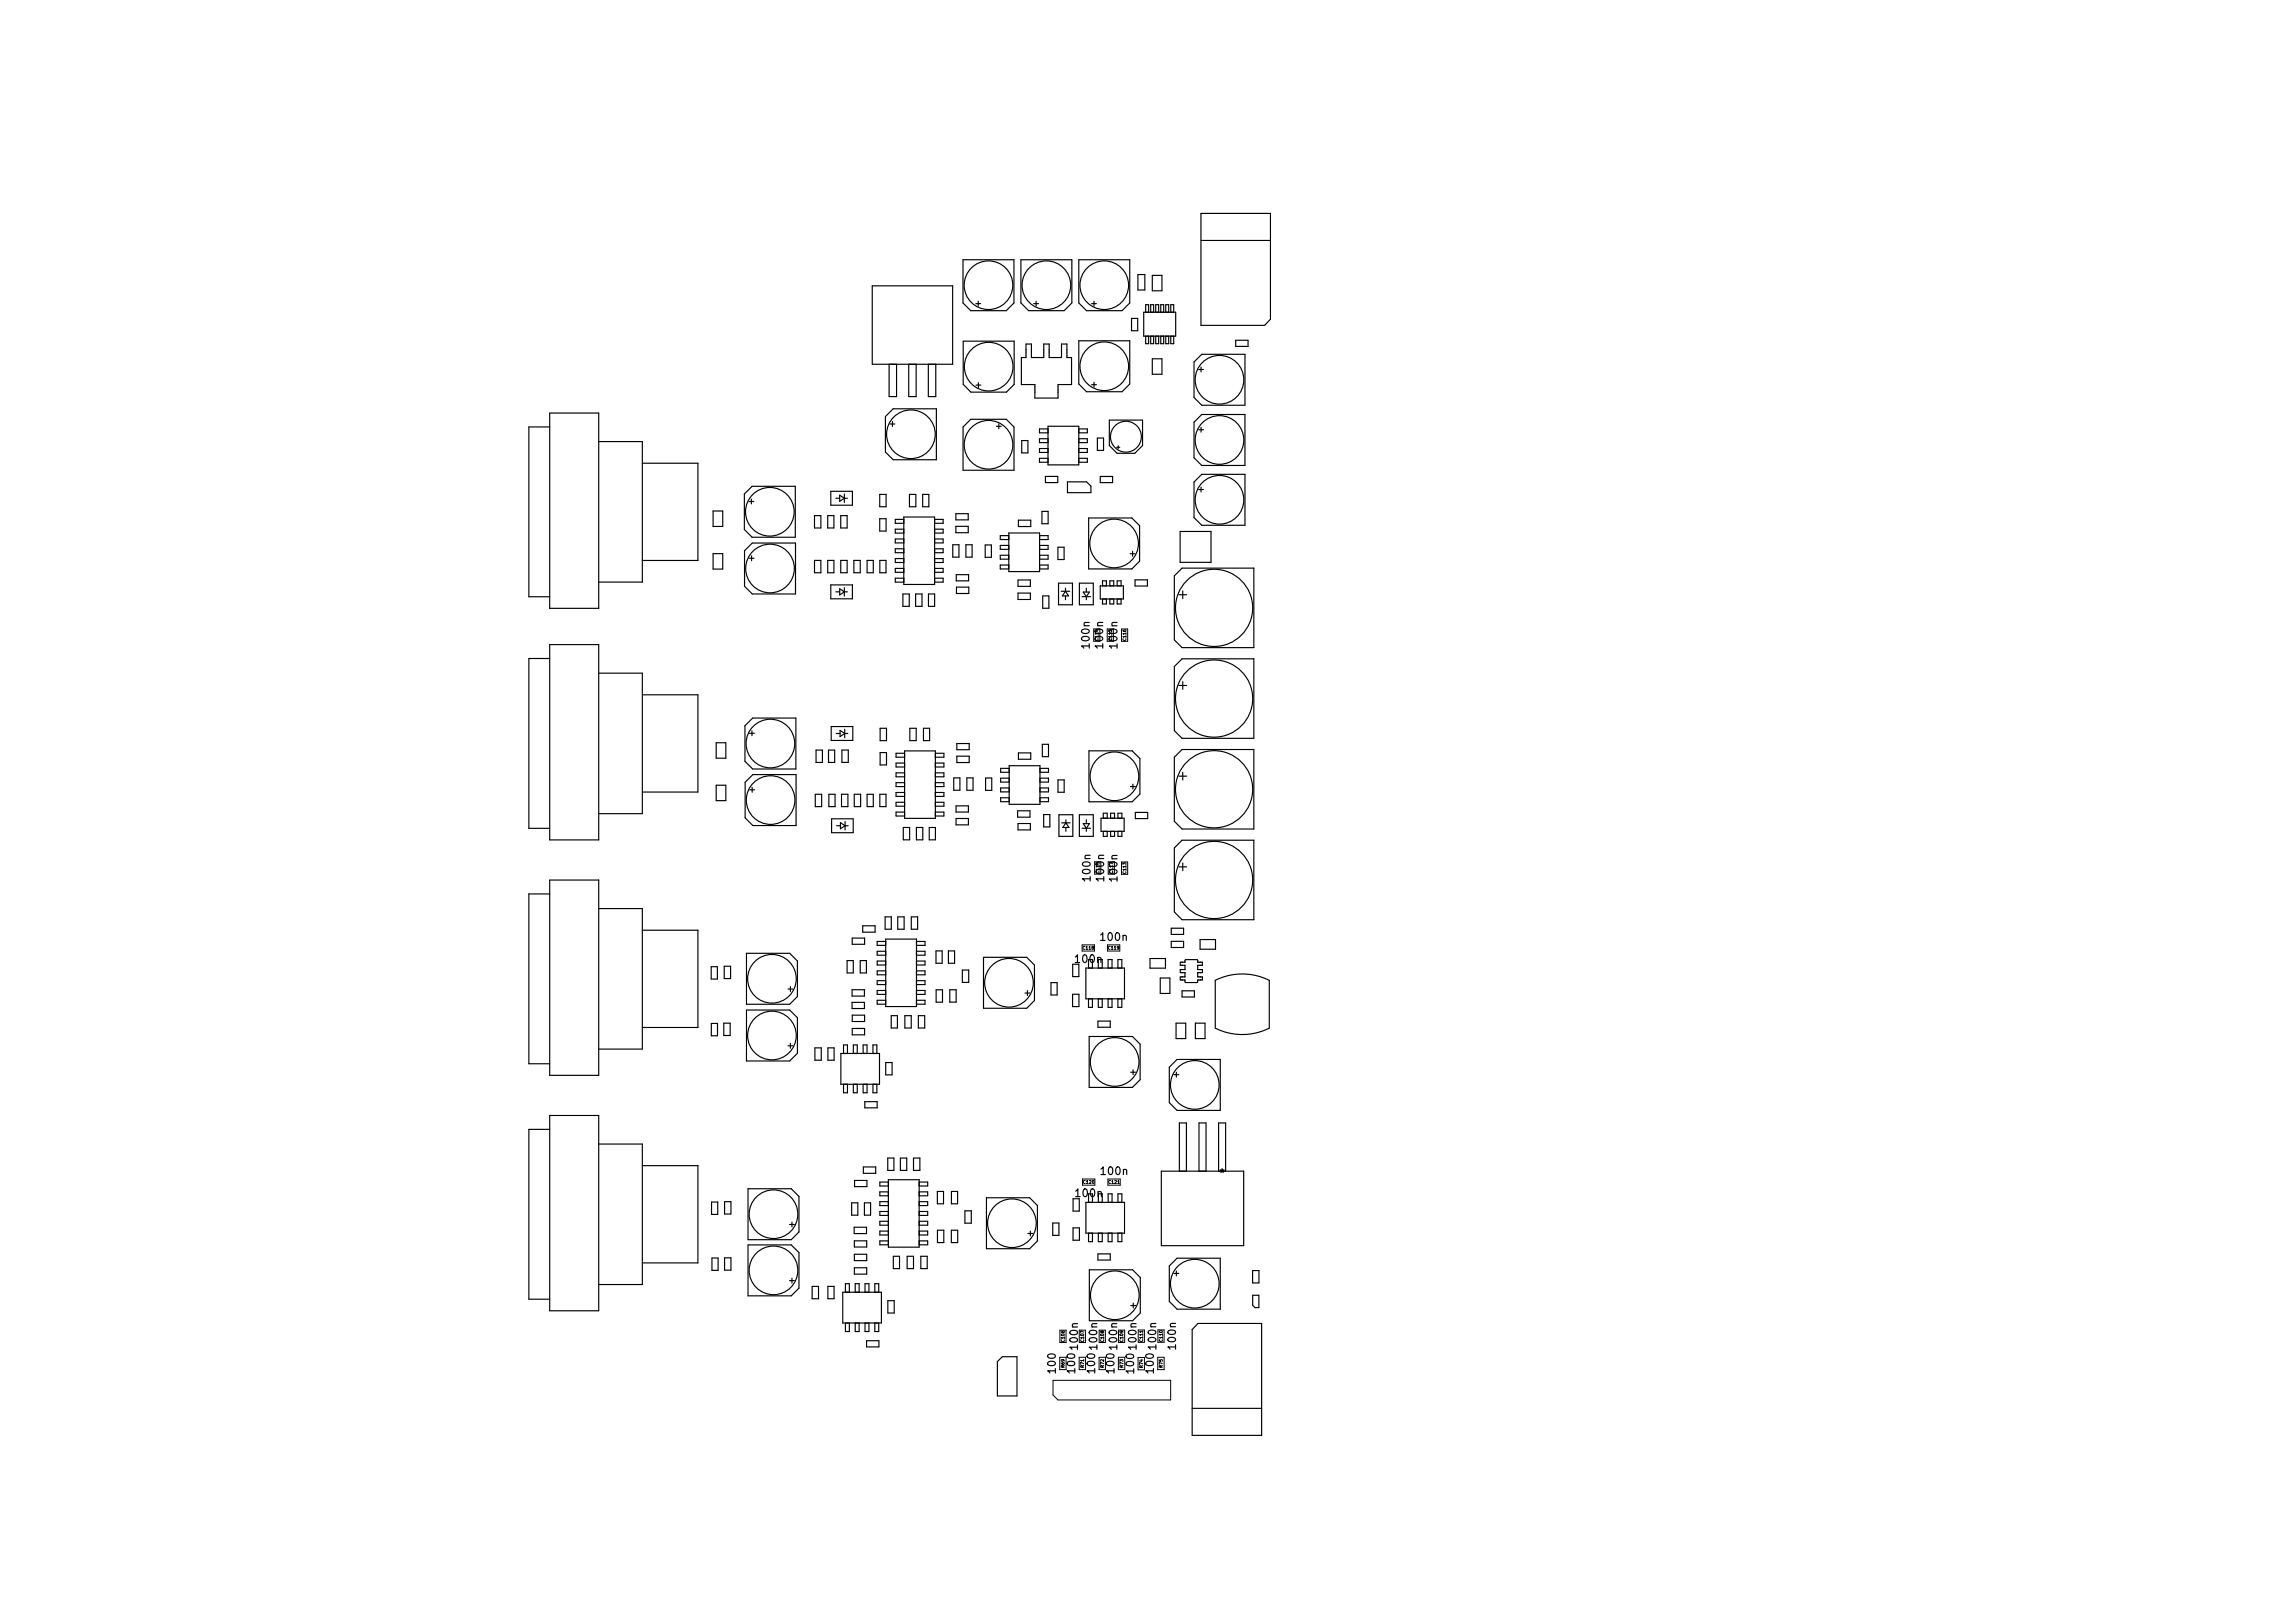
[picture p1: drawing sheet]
<svg xmlns="http://www.w3.org/2000/svg" width="297mm" height="210mm" viewBox="0 0 297 210" stroke-linecap="round" stroke-linejoin="round" font-family="sans-serif">
<defs><g id="words">
<g font-size="1.4">
<text x="141.2" y="83.9" transform="rotate(-90 141.2 83.9)">100n</text>
<text x="142.9" y="83.9" transform="rotate(-90 142.9 83.9)">100n</text>
<text x="144.8" y="83.9" transform="rotate(-90 144.8 83.9)">100n</text>
<text x="141.3" y="114" transform="rotate(-90 141.3 114)">100n</text>
<text x="143" y="114" transform="rotate(-90 143 114)">100n</text>
<text x="144.8" y="114.1" transform="rotate(-90 144.8 114.1)">100n</text>
<text x="139.4" y="124.7">100n</text>
<text x="142.7" y="121.9">100n</text>
<text x="139.4" y="155.1">100n</text>
<text x="142.7" y="152.2">100n</text>
<text x="158" y="152.5">*</text>
<text x="136.8" y="177.8" transform="rotate(-90 136.8 177.8)">100</text>
<text x="139.3" y="177.8" transform="rotate(-90 139.3 177.8)">100</text>
<text x="139.6" y="174.7" transform="rotate(-90 139.6 174.7)">100n</text>
<text x="141.9" y="177.8" transform="rotate(-90 141.9 177.8)">100</text>
<text x="142.1" y="174.7" transform="rotate(-90 142.1 174.7)">100n</text>
<text x="144.4" y="177.8" transform="rotate(-90 144.4 177.8)">100</text>
<text x="144.7" y="174.7" transform="rotate(-90 144.7 174.7)">100n</text>
<text x="146.9" y="177.8" transform="rotate(-90 146.9 177.8)">100</text>
<text x="147.2" y="174.7" transform="rotate(-90 147.2 174.7)">100n</text>
<text x="149.5" y="177.8" transform="rotate(-90 149.5 177.8)">100</text>
<text x="149.8" y="174.7" transform="rotate(-90 149.8 174.7)">100n</text>
<text x="152.3" y="174.7" transform="rotate(-90 152.3 174.7)">100n</text>
</g>
<g font-size=".6">
<text x="142.3" y="82.9" transform="rotate(-90 142.3 82.9)">C114</text>
<text x="144" y="82.9" transform="rotate(-90 144 82.9)">C112</text>
<text x="145.9" y="82.9" transform="rotate(-90 145.9 82.9)">C116</text>
<text x="142.4" y="113.1" transform="rotate(-90 142.4 113.1)">C115</text>
<text x="144.2" y="113.1" transform="rotate(-90 144.2 113.1)">C117</text>
<text x="145.9" y="113.1" transform="rotate(-90 145.9 113.1)">C113</text>
<text x="140.3" y="123">C118</text>
<text x="143.6" y="123">C119</text>
<text x="140.4" y="153.3">C120</text>
<text x="143.6" y="153.3">C121</text>
<text x="137.9" y="173.8" transform="rotate(-90 137.9 173.8)">C106</text>
<text x="140.4" y="173.8" transform="rotate(-90 140.4 173.8)">C107</text>
<text x="143" y="173.8" transform="rotate(-90 143 173.8)">C108</text>
<text x="145.5" y="173.8" transform="rotate(-90 145.5 173.8)">C109</text>
<text x="148" y="173.8" transform="rotate(-90 148 173.8)">C111</text>
<text x="150.6" y="173.8" transform="rotate(-90 150.6 173.8)">C110</text>
<text x="137.9" y="177.1" transform="rotate(-90 137.9 177.1)">R69</text>
<text x="140.4" y="177.1" transform="rotate(-90 140.4 177.1)">R71</text>
<text x="143" y="177.1" transform="rotate(-90 143 177.1)">R72</text>
<text x="145.5" y="177.1" transform="rotate(-90 145.5 177.1)">R73</text>
<text x="148" y="177.2" transform="rotate(-90 148 177.2)">R74</text>
<text x="150.6" y="177.1" transform="rotate(-90 150.6 177.1)">R75</text>
</g>
</g></defs>
<g fill="none" stroke="#000" stroke-width=".15">
<path d="M113 37h10.4v10.2h-10.4zM124.8 33.6h6.6v5.6l-1.1 1h-4.5l-1-1zM126.4 39.3h.6M126.7 39v.7M132.2 33.6h6.7v5.6l-1 1h-4.7l-1-1zM133.9 39.3h.6M134.2 39v.7M139.8 33.6h6.5v5.6l-1 1h-4.5l-1-1zM141.4 39.3h.6M141.7 39v.7M147.4 35.6h.9v2h-.9zM149.3 35.7h1.2v2h-1.2z"/>
<path d="M155.6 27.6h9v13.7l-.8 .8h-8.2zM155.6 31.1h9M71.2 53.5h6.4v25.3h-6.4zM71.2 55.3h-2.7v22h2.7M77.6 57.2h5.6v18.2h-5.6M115.2 47.2v4.2h.9v-4.2M115.3 54.9h.6M115.6 54.6v.6M115.7 53h5.6v6.6h-5.6l-1-1v-4.6zM117.7 47.2v4.2h1v-4.2M120.3 47.2v4.2h.9v-4.2M124.8 44.2h6.6v5.6l-1 1h-4.6l-1-1z"/>
<path d="M125.8 54.3h4.6l1 1v5.6h-6.6v-5.6zM126.4 49.9h.7M126.7 49.6v.6M129.1 55.2h.6M129.4 54.9v.6M132.4 57.1h.8v1.6h-.8zM132.9 44.6h.7v1.7h1.6v-1.7h.7v1.7h1.6v-1.7h.7v1.7h.6v3.5h-1.7v1.8h-3v-1.8h-1.8v-3.5h.6zM135.8 55.2h3.9v5h-3.9zM135.8 55.6h-1.1v.5h1.1M135.8 56.8h-1.1v.5h1.1M135.8 58.1h-1.1v.5h1.1M135.8 59.4h-1.1v.5h1.1"/>
<path d="M139.7 56.8h1.2v.5h-1.2M139.7 58.1h1.2v.5h-1.2M139.7 59.4h1.2v.5h-1.2M139.7 55.6h1.2v.5h-1.2M139.8 44.1h6.5v5.6l-1 1h-4.5l-1-1zM141.4 49.8h.6M141.7 49.5v.7M142.2 56.7h.8v1.6h-.8zM143.7 54.4h4.3v3.3l-1 1h-2.3l-1-1zM144.7 57.9h.4M144.9 57.7v.4M146.6 41.2h.8v1.6h-.8z"/>
<path d="M148.2 40.4h4.1v3.1h-4.1zM148.4 43.5v1h.4v-1M148.4 40.4v-.9h.4v.9M149.1 43.5v1h.3v-1M149.1 40.4v-.9h.3v.9M149.3 46.5h1.2v2h-1.2zM149.7 40.4v-.9h.4v.9M149.7 43.5v1h.4v-1M150.4 43.5v1h.3v-1M150.4 40.4v-.9h.3v.9M151 43.5v1h.4v-1M151 40.4v-.9h.4v.9"/>
<path d="M151.7 40.4v-.9h.3v.9M151.7 43.5v1h.3v-1M155.3 47.9h.6M155.3 55.7h.6M155.6 47.6v.6M155.6 55.4v.6M155.7 45.9h5.6v6.6h-5.6l-1-1v-4.6zM155.7 53.7h5.6v6.6h-5.6l-1-1v-4.6zM160.1 44.1h1.6v.8h-1.6zM83.2 60h7.2v12.6h-7.2M92.4 71.7h1.2v2h-1.2zM92.4 66.2h1.2v2h-1.2z"/>
<path d="M96.4 71.3l1-1h5.7v6.6h-5.7l-1-1zM97 65h.7M97 72.3h.7M97.3 64.7v.6M97.4 72v.6M97.4 63h5.6v6.6h-5.6l-1-1v-4.6zM105.5 72.6h.8v1.6h-.8zM105.5 66.8h.8v1.6h-.8zM107.2 72.6h.8v1.6h-.8zM107.2 66.8h.8v1.6h-.8zM107.6 63.6h2.8v1.8h-2.8zM107.6 75.8h2.8v1.8h-2.8z"/>
<path d="M108.3 76.7h.5M108.3 64.5h.5M108.8 64.1l.6 .4-.6 .4zM108.8 76.3l.6 .4-.6 .4zM108.9 72.6h.8v1.6h-.8zM108.9 66.8h.8v1.6h-.8zM109.4 64v1.1M109.4 76.1v1.1M109.4 76.7h.4M109.4 64.5h.4M110.6 72.6h.8v1.6h-.8zM112.3 72.6h.8v1.6h-.8z"/>
<path d="M114 64h.8v1.6h-.8zM114 67.2h.8v1.6h-.8zM114 72.6h.8v1.6h-.8zM117 76.9h.8v1.6h-.8zM117.1 69.8h-1.1v.5h1.1M117.1 74.9h-1.1v.5h1.1M117.1 67h4v8.7h-4zM117.1 68.6h-1.1v.5h1.1M117.1 67.3h-1.1v.5h1.1M117.1 71.1h-1.1v.5h1.1M117.1 72.4h-1.1v.5h1.1M117.1 73.6h-1.1v.5h1.1"/>
<path d="M117.8 64h.8v1.6h-.8zM118.6 76.9h.8v1.6h-.8zM119.5 64h.8v1.6h-.8zM120.3 76.9h.8v1.6h-.8zM121.1 69.8h1.1v.5h-1.1M121.1 74.9h1.1v.5h-1.1M121.1 68.6h1.1v.5h-1.1M121.1 67.3h1.1v.5h-1.1M121.1 71.1h1.1v.5h-1.1M121.1 72.4h1.1v.5h-1.1M121.1 73.6h1.1v.5h-1.1M123.4 70.6h.8v1.6h-.8z"/>
<path d="M123.8 66.5h1.6v.8h-1.6zM123.8 68.2h1.6v.8h-1.6zM123.9 74.4h1.6v.8h-1.6zM123.9 76.1h1.6v.8h-1.6zM125.1 70.6h.8v1.6h-.8zM127.6 70.6h.8v1.6h-.8zM130.7 73.2h-1.1v.5h1.1M130.7 69h4v5.1h-4zM130.7 69.4h-1.1v.5h1.1M130.7 70.7h-1.1v.5h1.1M130.7 71.9h-1.1v.5h1.1M131.9 75.1h1.6v.9h-1.6z"/>
<path d="M131.9 76.8h1.6v.9h-1.6zM131.9 67.4h1.6v.8h-1.6zM134.7 69.4h1.1v.5h-1.1M134.7 70.7h1.1v.5h-1.1M134.7 71.9h1.1v.5h-1.1M134.7 73.2h1.1v.5h-1.1M135 66.2h.8v1.6h-.8zM135.1 77.2h.8v1.6h-.8zM135.4 61.7h1.6v.8h-1.6zM137 70.9h.8v1.6h-.8zM137.1 75.5h1.8v2.8h-1.8zM137.5 76.6h1.1"/>
<path d="M138 76.6l.4 .6h-.8zM138 76.2v.4M138 77.2v.5M138.3 62.4h2.5l.5 .6v.8h-3zM139.8 75.5h1.8v2.8h-1.8zM140.2 77.3h1.1M140.3 76.7h.8l-.4 .6zM140.7 76.2v.5M140.7 77.3v.4M141 67.1h5.6l1 1v4.6l-1 1h-5.6zM142.5 75.9h3v1.7h-3zM142.5 61.7h1.6v.8h-1.6z"/>
<path d="M142.8 75.9v-.7h.5v.7M142.8 77.6v.6h.5v-.6M143.8 75.9v-.7h.5v.7M143.8 77.6v.6h.5v-.6M144.7 75.9v-.7h.5v.7M144.7 77.6v.6h.5v-.6M146.4 71.7h.6M146.7 71.4v.6M147 75.1h1.6v.8h-1.6zM152.7 77h1M152.9 68.8h4v4h-4zM153.1 73.6h9.3v10.3h-9.3l-1-1v-8.3z"/>
<path d="M153.2 76.5v1M154.7 62.4l1-1h5.6v6.6h-5.6l-1-1zM155.3 63.4h.6M155.6 63.1v.6M71.2 85.3h-2.7v22h2.7M71.2 83.5h6.4v25.3h-6.4zM77.6 87.2h5.6v18.2h-5.6M83.2 90h7.2v12.6h-7.2M92.8 96.2h1.2v2h-1.2zM96.5 94l1-1h5.6v6.6h-5.6l-1-1zM97.1 95h.6M97.4 94.7v.6"/>
<path d="M105.7 97.2h.8v1.6h-.8zM107.3 97.2h.8v1.6h-.8zM107.7 94.1h2.8v1.8h-2.8zM108.3 95h.5M108.8 94.6l.6 .4-.6 .4zM109.1 97.2h.8v1.6h-.8zM109.4 94.5v1.1M109.4 95h.4M114 94.3h.8v1.6h-.8zM114 97.5h.8v1.6h-.8zM117.2 97.3h4v8.7h-4zM117.2 97.6h-1.1v.5h1.1"/>
<path d="M117.2 98.9h-1.1v.5h1.1M117.9 94.3h.8v1.6h-.8zM119.6 94.3h.8v1.6h-.8zM121.2 98.9h1.1v.5h-1.1M121.2 97.6h1.1v.5h-1.1M123.9 98h1.6v.8h-1.6zM123.9 96.3h1.6v.8h-1.6zM130.7 99.5h-1.1v.5h1.1M130.7 99.2h4v5h-4zM131.9 97.5h1.6v.9h-1.6zM134.7 99.5h1.1v.5h-1.1M135 96.4h.8v1.6h-.8z"/>
<path d="M141.1 97.3h5.6l1 1v4.6l-1 1h-5.6zM152.7 88.8h1M153.1 85.3h9.3v10.3h-9.3l-1-1v-8.3zM153.1 97.1h9.3v10.3h-9.3l-1-1v-8.3zM153.2 88.3v1M71.2 115.8h-2.7v22h2.7M71.2 114h6.4v25.3h-6.4zM77.6 117.7h5.6v18.2h-5.6M92.8 101.7h1.2v2h-1.2zM97.1 102.3h.7M97.4 102v.6M97.5 100.3h5.6v6.6h-5.6l-1-1v-4.6z"/>
<path d="M105.6 102.9h.8v1.6h-.8zM107.4 102.9h.8v1.6h-.8zM107.7 106.1h2.8v1.8h-2.8zM108.4 107h.5M108.9 106.6l.6 .4-.6 .4zM109 102.9h.8v1.6h-.8zM109.5 107h.4M109.5 106.4v1.1M110.7 102.9h.8v1.6h-.8zM111.8 119.9h1.6v.9h-1.6zM112.3 102.9h.8v1.6h-.8zM114 102.9h.8v1.6h-.8z"/>
<path d="M114.7 118.8h.8v1.6h-.8zM116.3 118.8h.8v1.6h-.8zM117 107.2h.8v1.6h-.8zM117.2 105.2h-1.1v.5h1.1M117.2 102.7h-1.1v.5h1.1M117.2 100.1h-1.1v.5h1.1M117.2 101.4h-1.1v.5h1.1M117.2 103.9h-1.1v.5h1.1M118 118.8h.9v1.6h-.9zM118.7 107.2h.8v1.6h-.8zM120.4 107.2h.8v1.6h-.8zM121.2 105.2h1.1v.5h-1.1"/>
<path d="M121.2 102.7h1.1v.5h-1.1M121.2 103.9h1.1v.5h-1.1M121.2 100.1h1.1v.5h-1.1M121.2 101.4h1.1v.5h-1.1M123.5 100.8h.9v1.6h-.9zM123.8 104.4h1.7v.8h-1.7zM123.8 106h1.7v.9h-1.7zM125.2 100.8h.9v1.6h-.9zM127.7 100.8h.8v1.6h-.8zM130.7 103.3h-1.1v.6h1.1M130.7 102.1h-1.1v.5h1.1M130.7 100.8h-1.1v.5h1.1"/>
<path d="M131.8 105h1.6v.9h-1.6zM131.9 106.7h1.6v.8h-1.6zM134.7 100.8h1.1v.5h-1.1M134.7 102.1h1.1v.5h-1.1M134.7 103.3h1.1v.6h-1.1M135.2 105.5h.8v1.6h-.8zM137.1 101h.8v1.6h-.8zM137.2 105.5h1.8v2.8h-1.8zM137.5 106.6h1.1M138.1 106.6l.4 .6h-.8zM138.1 106.2v.4M138.1 107.2v.5"/>
<path d="M139.8 105.5h1.8v2.8h-1.8zM140.2 107.3h1.1M140.3 106.7h.8l-.4 .6zM140.7 106.2v.5M140.7 107.3v.4M142.6 106h3v1.7h-3zM142.9 107.7v.6h.5v-.6M142.9 106v-.7h.5v.7M143.9 107.7v.6h.5v-.6M143.9 106v-.7h.5v.7M144.8 107.7v.6h.5v-.6M144.8 106v-.7h.5v.7"/>
<path d="M146.4 101.9h.7M146.8 101.6v.6M147.1 105.2h1.6v.8h-1.6zM152.7 100.5h1M152.7 112.3h1M153.1 108.8h9.3v10.3h-9.3l-1-1v-8.3zM153.2 100v1M153.2 111.8v1M83.2 120.5h7.2v12.6h-7.2M92.1 125.2h.8v1.6h-.8zM92.1 132.6h.8v1.6h-.8zM93.8 132.5h.8v1.6h-.8z"/>
<path d="M93.8 125.2h.8v1.6h-.8zM96.7 130.8h5.6l1 1v4.6l-1 1h-5.6zM96.7 123.5h5.6l1 1v4.6l-1 1h-5.6zM102.1 135.5h.6M102.1 128.1h.6M102.4 127.8v.6M102.4 135.2v.6M105.6 135.7h.8v1.6h-.8zM107.2 135.7h.9v1.6h-.9zM108.9 136.5h5v4h-5zM109.3 136.5v-1.1h.5v1.1M109.7 124.4h.8v1.6h-.8z"/>
<path d="M110.4 128.2h1.6v.8h-1.6zM110.4 129.9h1.6v.8h-1.6zM110.4 121.5h1.6v.8h-1.6zM110.4 131.5h1.6v.8h-1.6zM110.4 133.2h1.6v.9h-1.6zM110.5 136.5v-1.1h.5v1.1M111.4 124.4h.8v1.6h-.8zM111.8 136.5v-1.1h.5v1.1M113.1 136.5v-1.1h.5v1.1M114.7 122h-1.1v.5h1.1M114.7 123.2h-1.1v.5h1.1M114.7 124.5h-1.1v.5h1.1"/>
<path d="M114.7 125.8h-1.1v.5h1.1M114.7 127h-1.1v.6h1.1M114.7 128.3h-1.1v.5h1.1M114.7 129.6h-1.1v.5h1.1M114.7 121.7h4v8.7h-4zM114.7 137.6h.9v1.6h-.9zM115.5 131.6h.7v1.6h-.7zM117.2 131.6h.8v1.6h-.8zM118.7 129.6h1.1v.5h-1.1M118.7 122h1.1v.5h-1.1M118.7 123.2h1.1v.5h-1.1M118.7 124.5h1.1v.5h-1.1"/>
<path d="M118.7 125.8h1.1v.5h-1.1M118.7 127h1.1v.6h-1.1M118.7 128.3h1.1v.5h-1.1M119 131.6h.8v1.6h-.8zM121.2 123.2h.9v1.6h-.9zM121.3 128.2h.8v1.6h-.8zM122.9 123.2h.8v1.6h-.8zM123 128.2h.9v1.6h-.9zM124.7 125.7h.8v1.6h-.8zM127.4 124h5.6l1 1v4.6l-1 1h-5.6zM132.8 128.6h.6M133.1 128.3v.7"/>
<path d="M136.1 127.3h.8v1.6h-.8zM138.9 128.8h.9v1.6h-.9zM139 124.9h.8v1.6h-.8zM140.7 125.4h5v4h-5zM141 129.4v1.1h.5v-1.1M141 124.3v1.1M141.1 134.3h5.6l1 1v4.6l-1 1h-5.6zM141.5 124.3v1.1M142.2 132.3h1.6v.8h-1.6zM142.3 124.3v1.1M142.3 129.4v1.1h.5v-1.1M142.8 124.3v1.1"/>
<path d="M143.5 125.4v-1.1h.6v1.1M143.5 129.4v1.1h.6v-1.1M144.8 125.4v-1.1h.5v1.1M144.8 129.4v1.1h.5v-1.1M146.5 138.9h.6M146.8 138.6v.6M149 124.2h2v1.2h-2zM150.3 126.7h1.3v2h-1.3zM151.5 138.2l1-1h5.6v6.6h-5.6l-1-1zM151.7 121.9h1.6v.8h-1.6zM151.7 120.2h1.6v.8h-1.6zM152.1 139.2h.6"/>
<path d="M152.3 132.5h1.3v2h-1.3zM152.4 138.9v.6M153.1 128.4h1.6v.8h-1.6zM153.5 124.4v.3M153.5 125.1v.5M153.5 126v.6M153.5 127v.2M153.5 125.6h-.6v.4h.6M153.5 124.7h-.6v.4h.6M153.5 126.6h-.6v.4h.6M153.6 127.3h1.5M153.6 124.3h1.5"/>
<path d="M154.9 132.5h1.2v2h-1.2zM155.1 125.6h.7v.4h-.7M155.1 124.7h.7v.4h-.7M155.1 126.6h.7v.4h-.7M155.2 124.4v.3M155.2 125.1v.5M155.2 126v.6M155.2 127v.2M155.5 121.7h2v1.3h-2zM157.4 127a7.8 7.8 0 0 1 7 0v6.2a7.8 7.8 0 0 1-7 0zM71.2 146.3h-2.7v22h2.7M71.2 144.5h6.4v25.3h-6.4z"/>
<path d="M77.6 148.2h5.6v18.2h-5.6M83.2 151h7.2v12.6h-7.2M92.2 155.7h.8v1.6h-.8zM93.9 155.7h.8v1.6h-.8zM96.9 154h5.6l1 1v4.6l-1 1h-5.6zM102.3 158.6h.6M102.6 158.3v.6M109.3 140.5v1.1h.5v-1.1M110.3 155.8h.8v1.6h-.8zM110.5 140.5v1.1h.5v-1.1M110.7 159h1.5v.8h-1.5zM110.7 152.9h1.6v.8h-1.6z"/>
<path d="M111.8 140.5v1.1h.5v-1.1M111.8 151.2h1.6v.8h-1.6zM112 155.8h.8v1.6h-.8zM112 142.7h1.6v.8h-1.6zM113.1 140.5v1.1h.5v-1.1M115 150h.8v1.6h-.8zM115.1 153.1h-1.1v.5h1.1M115.1 154.4h-1.1v.5h1.1M115.1 155.7h-1.1v.5h1.1M115.1 156.9h-1.1v.6h1.1M115.1 158.2h-1.1v.5h1.1M115.1 159.5h-1.1v.5h1.1"/>
<path d="M115.1 152.8h4v8.8h-4zM116.6 150h.9v1.6h-.9zM118.3 150h.9v1.6h-.9zM119.1 155.7h1.1v.5h-1.1M119.1 153.1h1.1v.5h-1.1M119.1 156.9h1.1v.6h-1.1M119.1 154.4h1.1v.5h-1.1M119.1 159.5h1.1v.5h-1.1M119.1 158.2h1.1v.5h-1.1M121.4 154.3h.8v1.6h-.8zM121.4 159.4h.9v1.6h-.9zM123.2 159.4h.9v1.6h-.9z"/>
<path d="M123.2 154.3h.9v1.6h-.9zM125 156.9h.8v1.6h-.8zM127.8 155.2h5.6l1 1v4.6l-1 1h-5.6zM133.2 159.8h.6M133.5 159.5v.6M136.4 158.4h.8v1.6h-.8zM139 159.1h.8v1.6h-.8zM139 155.3h.8v1.6h-.8zM140.7 155.8h5v4h-5zM141 159.8v1.1h.5v-1.1M141 154.7v1.1M141.5 154.7v1.1"/>
<path d="M142.3 154.7v1.1M142.3 159.8v1.1h.5v-1.1M142.8 154.7v1.1M143.6 155.8v-1.1h.5v1.1M143.6 159.8v1.1h.5v-1.1M144.8 155.8v-1.1h.5v1.1M144.8 159.8v1.1h.5v-1.1M150.4 151.7h10.7v9.7h-10.7zM152.8 151.7v-6.2h.9v6.2M155.3 151.7v-6.2h.9v6.2M157.9 151.7v-6.2h.9v6.2M92.2 163h.8v1.6h-.8z"/>
<path d="M93.9 162.9h.8v1.6h-.8zM96.9 161.3h5.6l1 1v4.6l-1 1h-5.6zM102.3 165.9h.6M102.6 165.6v.6M105.2 166.6h.8v1.6h-.8zM107.2 166.6h.8v1.6h-.8zM109.2 167.4h5v4h-5zM109.5 171.4v1.1h.5v-1.1M109.5 167.4v-1.1h.5v1.1M110.7 160.7h1.6v.8h-1.6zM110.7 162.5h1.6v.8h-1.6zM110.7 164.2h1.6v.9h-1.6z"/>
<path d="M110.8 167.4v-1.1h.5v1.1M110.8 171.4v1.1h.5v-1.1M112.1 167.4v-1.1h.5v1.1M112.1 171.4v1.1h.5v-1.1M112.3 173.7h1.6v.8h-1.6zM113.3 171.4v1.1h.5v-1.1M113.3 167.4v-1.1h.5v1.1M115 168.5h.8v1.6h-.8zM115.1 160.8h-1.1v.5h1.1M115.7 162.7h.8v1.6h-.8zM117.5 162.7h.8v1.6h-.8zM119.1 160.8h1.1v.5h-1.1"/>
<path d="M119.3 162.7h.8v1.6h-.8zM129.2 176.4l.6-.6h1.9v5h-2.5zM141.1 164.5h5.6l1 1v4.6l-1 1h-5.6zM142.2 162.4h1.6v.8h-1.6zM146.5 169.1h.6M146.8 168.8v.6M151.5 164l1-1h5.6v6.6h-5.6l-1-1zM152.1 165h.6M152.4 164.7v.6M154.4 172.2v13.7h9v-14.5h-8.2l-.8 .9M162.3 164.6h.8v1.6h-.8zM162.3 167.8h.8v1.6h-.5l-.3-.3z"/>
<path d="M154.4 182.4h9"/>
<circle cx="128" cy="36.9" r="3.1"/>
<circle cx="135.5" cy="36.9" r="3.1"/>
<circle cx="143" cy="36.9" r="3.1"/>
<circle cx="118" cy="56.3" r="3.2"/>
<circle cx="128.1" cy="57.6" r="3.1"/>
<circle cx="128.1" cy="47.5" r="3.1"/>
<circle cx="143" cy="47.4" r="3.2"/>
<circle cx="145.9" cy="56.6" r="2"/>
<circle cx="158" cy="57" r="3.1"/>
<circle cx="158" cy="49.2" r="3.1"/>
<circle cx="99.7" cy="66.3" r="3.1"/>
<circle cx="99.7" cy="73.6" r="3.1"/>
<circle cx="144.3" cy="70.4" r="3.1"/>
<circle cx="157.3" cy="78.7" r="5"/>
<circle cx="158" cy="64.7" r="3.2"/>
<circle cx="99.8" cy="96.3" r="3.1"/>
<circle cx="157.3" cy="90.5" r="5"/>
<circle cx="99.8" cy="103.6" r="3.1"/>
<circle cx="144.4" cy="100.6" r="3.1"/>
<circle cx="157.3" cy="114" r="5"/>
<circle cx="157.3" cy="102.2" r="5"/>
<circle cx="100" cy="134.1" r="3.1"/>
<circle cx="100" cy="126.8" r="3.1"/>
<circle cx="130.7" cy="127.3" r="3.1"/>
<circle cx="144.4" cy="137.6" r="3.1"/>
<circle cx="100.2" cy="157.3" r="3.1"/>
<circle cx="131.1" cy="158.5" r="3.1"/>
<circle cx="154.8" cy="140.5" r="3.1"/>
<circle cx="100.2" cy="164.6" r="3.1"/>
<circle cx="144.4" cy="167.8" r="3.2"/>
<circle cx="154.8" cy="166.3" r="3.1"/>
</g>
<g fill="none" stroke="#000" stroke-width=".13">
<path d="M145.3 81.5v1.6M146.1 81.5v1.6M145.3 111.7v1.6M146.1 111.7v1.6M140.2 123.2h1.6M140.2 122.4h1.6M143.5 123.2h1.6M143.5 122.4h1.6M140.2 153.5h1.6M140.2 152.7h1.6M143.5 152.7h1.6v.8h-1.6M136.4 178.8h15.2v2.6h-14.6l-.6-.7z"/>
<path d="M137.3 172.3v1.6M138.1 172.3v1.6M138.1 175.8h-.8v1.6h.8M140.6 172.3v1.6M140.6 175.8h-.8v1.6h.8M143.2 172.3v1.6M143.2 175.8h-.8v1.6h.8M145.7 172.3v1.6M145.7 175.8h-.8v1.6h.8M147.5 172.3h.7v1.6M148.3 175.9h-.9v1.6h.9M150 175.8h.8v1.6h-.8z"/>
<path d="M150.8 172.3v1.6"/>
</g>
<use href="#words"/>
</svg>
